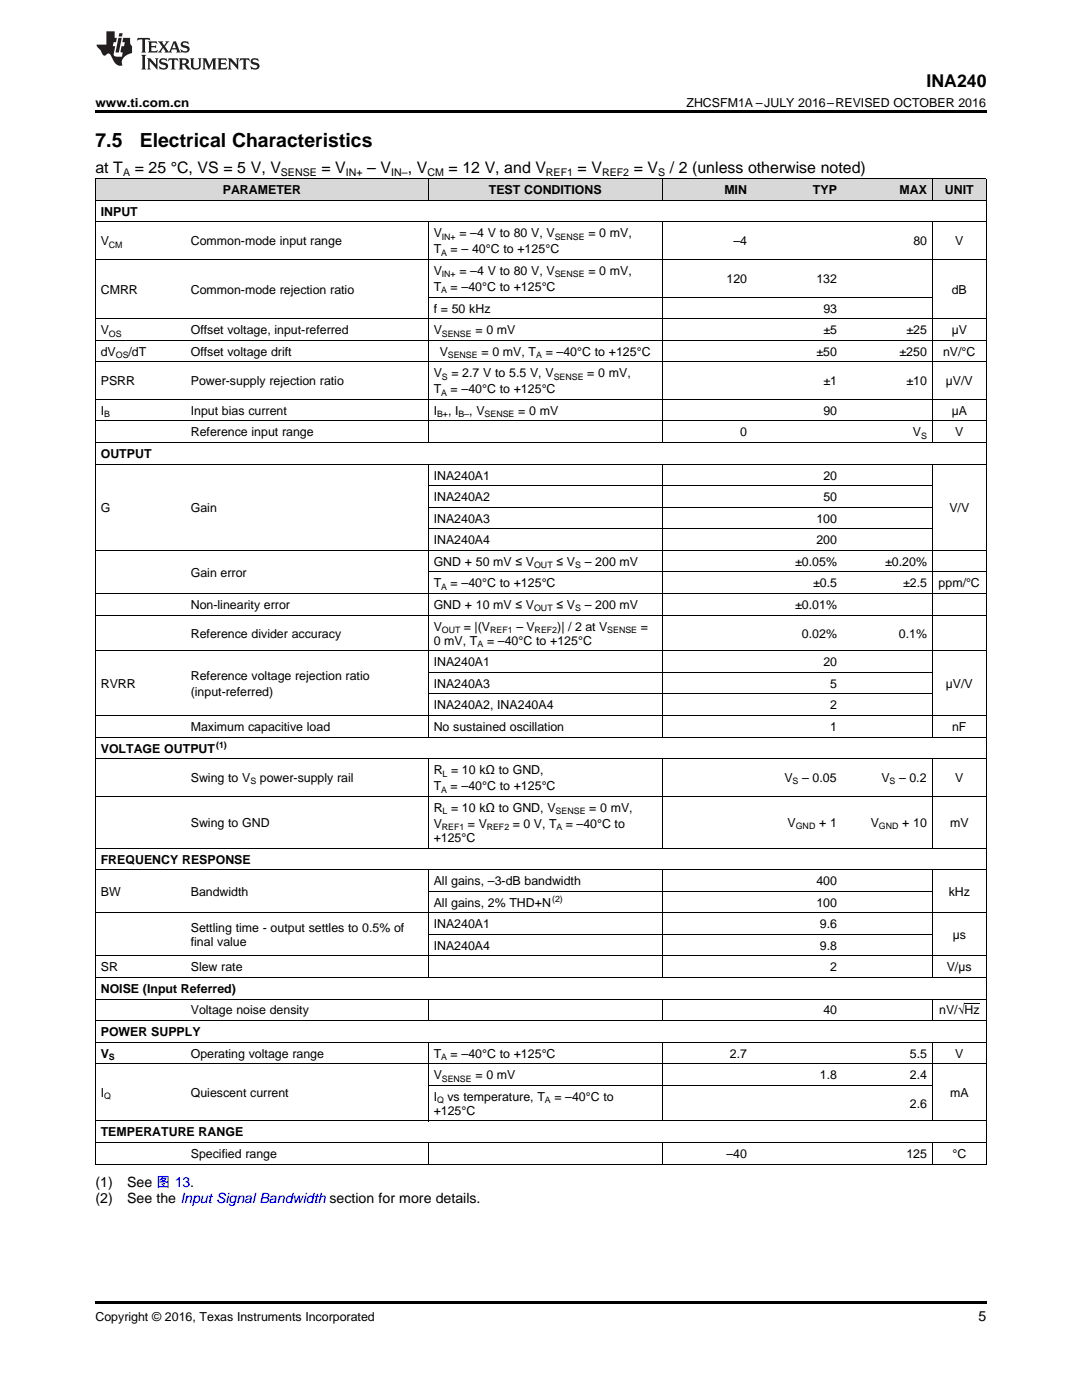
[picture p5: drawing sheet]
<svg xmlns="http://www.w3.org/2000/svg" width="216mm" height="279mm" viewBox="0 0 216 279" stroke-linecap="round" stroke-linejoin="round" font-family="sans-serif">
<defs><g id="words">
<g font-size="3.9">
<text x="19" y="29.3">7.5</text>
<text x="27.9" y="29.3">Electrical Characteristics</text>
</g>
<text font-size="3.5" x="184.9" y="17.3">INA240</text>
<g font-size="3.2">
<text x="19" y="34.4">at T</text>
<text x="26.9" y="34.4">= 25 °C, VS = 5 V, V</text>
<text x="64.1" y="34.4">= V</text>
<text x="73.3" y="34.4">– V</text>
<text x="81.4" y="34.4">, V</text>
<text x="89.5" y="34.4">= 12 V, and V</text>
<text x="115.3" y="34.4">= V</text>
<text x="126.4" y="34.4">= V</text>
<text x="133.6" y="34.4">/ 2 (unless otherwise noted)</text>
</g>
<g font-size="2.8">
<text x="19" y="237">(1)</text>
<text x="25.4" y="237">See 图 13.</text>
<text x="19" y="240.1">(2)</text>
<text x="25.4" y="240.1">See the Input Signal Bandwidth section for more details.</text>
<text x="195.3" y="263.6">5</text>
</g>
<g font-size="2.5">
<text x="19" y="21.4">www.ti.com.cn</text>
<text x="137" y="21.4">ZHCSFM1A –JULY 2016–REVISED OCTOBER 2016</text>
<text x="44.4" y="38.7">PARAMETER</text>
<text x="97.5" y="38.7">TEST CONDITIONS</text>
<text x="144.5" y="38.7">MIN</text>
<text x="162.2" y="38.7">TYP</text>
<text x="179.5" y="38.7">MAX</text>
<text x="188.6" y="38.7">UNIT</text>
<text x="20.1" y="43">INPUT</text>
<text x="86.5" y="47.3">V</text>
<text x="91.7" y="47.3">= –4 V to 80 V, V</text>
<text x="117.4" y="47.3">= 0 mV,</text>
<text x="20.1" y="48.9">V</text>
<text x="38.1" y="48.9">Common-mode input range</text>
<text x="86.5" y="50.6">T</text>
<text x="89.9" y="50.6">= – 40°C to +125°C</text>
<text x="146.3" y="48.9">–4</text>
<text x="182.2" y="48.9">80</text>
<text x="190.6" y="48.9">V</text>
<text x="20.1" y="58.6">CMRR</text>
<text x="38.1" y="58.6">Common-mode rejection ratio</text>
<text x="86.5" y="54.9">V</text>
<text x="86.5" y="58.1">T</text>
<text x="89.9" y="58.1">= –40°C to +125°C</text>
<text x="91.7" y="54.9">= –4 V to 80 V, V</text>
<text x="117.4" y="54.9">= 0 mV,</text>
<text x="145" y="56.4">120</text>
<text x="162.9" y="56.4">132</text>
<text x="189.9" y="58.6">dB</text>
<text x="86.5" y="62.4">f = 50 kHz</text>
<text x="164.3" y="62.4">93</text>
<text x="20.1" y="66.7">V</text>
<text x="20.1" y="71">dV</text>
<text x="25.7" y="71">/dT</text>
<text x="38.1" y="66.7">Offset voltage, input-referred</text>
<text x="38.1" y="71">Offset voltage drift</text>
<text x="86.5" y="66.7">V</text>
<text x="87.7" y="71">V</text>
<text x="94.9" y="66.7">= 0 mV</text>
<text x="96.1" y="71">= 0 mV, T</text>
<text x="108.9" y="71">= –40°C to +125°C</text>
<text x="162.9" y="71">±50</text>
<text x="164.3" y="66.7">±5</text>
<text x="179.5" y="71">±250</text>
<text x="180.9" y="66.7">±25</text>
<text x="188.2" y="71">nV/°C</text>
<text x="189.9" y="66.7">µV</text>
<text x="20.1" y="76.9">PSRR</text>
<text x="38.1" y="76.9">Power-supply rejection ratio</text>
<text x="86.5" y="75.3">V</text>
<text x="90.1" y="75.3">= 2.7 V to 5.5 V, V</text>
<text x="117.2" y="75.3">= 0 mV,</text>
<text x="164.3" y="76.9">±1</text>
<text x="180.9" y="76.9">±10</text>
<text x="188.7" y="76.9">µV/V</text>
<text x="20.1" y="82.8">I</text>
<text x="38.1" y="82.8">Input bias current</text>
<text x="86.5" y="78.5">T</text>
<text x="86.5" y="82.8">I</text>
<text x="89.4" y="82.8">, I</text>
<text x="89.9" y="78.5">= –40°C to +125°C</text>
<text x="93.6" y="82.8">, V</text>
<text x="103.4" y="82.8">= 0 mV</text>
<text x="164.3" y="82.8">90</text>
<text x="189.9" y="82.8">µA</text>
<text x="38.1" y="87.1">Reference input range</text>
<text x="147.7" y="87.1">0</text>
<text x="182.2" y="87.1">V</text>
<text x="190.6" y="87.1">V</text>
<text x="20.1" y="91.4">OUTPUT</text>
<text x="86.5" y="95.7">INA240A1</text>
<text x="164.3" y="95.7">20</text>
<text x="86.5" y="100">INA240A2</text>
<text x="164.3" y="100">50</text>
<text x="20.1" y="102.2">G</text>
<text x="38.1" y="102.2">Gain</text>
<text x="86.5" y="104.3">INA240A3</text>
<text x="162.9" y="104.3">100</text>
<text x="189.4" y="102.2">V/V</text>
<text x="86.5" y="108.6">INA240A4</text>
<text x="86.5" y="112.9">GND + 50 mV ≤ V</text>
<text x="111" y="112.9">≤ V</text>
<text x="116.7" y="112.9">– 200 mV</text>
<text x="158.7" y="112.9">±0.05%</text>
<text x="162.9" y="108.6">200</text>
<text x="176.6" y="112.9">±0.20%</text>
<text x="38.1" y="115.1">Gain error</text>
<text x="86.5" y="117.2">T</text>
<text x="89.9" y="117.2">= –40°C to +125°C</text>
<text x="162.2" y="117.2">±0.5</text>
<text x="180.2" y="117.2">±2.5</text>
<text x="187.3" y="117.2">ppm/°C</text>
<text x="38.1" y="121.5">Non-linearity error</text>
<text x="86.5" y="121.5">GND + 10 mV ≤ V</text>
<text x="86.5" y="125.8">V</text>
<text x="92.6" y="125.8">= |(V</text>
<text x="103" y="125.8">– V</text>
<text x="111" y="121.5">≤ V</text>
<text x="111.2" y="125.8">)| / 2 at V</text>
<text x="116.7" y="121.5">– 200 mV</text>
<text x="127.8" y="125.8">=</text>
<text x="158.7" y="121.5">±0.01%</text>
<text x="38.1" y="127.2">Reference divider accuracy</text>
<text x="86.5" y="128.7">0 mV, T</text>
<text x="97.2" y="128.7">= –40°C to +125°C</text>
<text x="160" y="127.2">0.02%</text>
<text x="179.4" y="127.2">0.1%</text>
<text x="20.1" y="137.3">RVRR</text>
<text x="38.1" y="135.6">Reference voltage rejection ratio</text>
<text x="86.5" y="133">INA240A1</text>
<text x="86.5" y="137.3">INA240A3</text>
<text x="164.3" y="133">20</text>
<text x="165.7" y="137.3">5</text>
<text x="188.7" y="137.3">µV/V</text>
<text x="38.1" y="138.9">(input-referred)</text>
<text x="86.5" y="141.6">INA240A2, INA240A4</text>
<text x="165.7" y="141.6">2</text>
<text x="38.1" y="145.9">Maximum capacitive load</text>
<text x="86.5" y="145.9">No sustained oscillation</text>
<text x="165.7" y="145.9">1</text>
<text x="190" y="145.9">nF</text>
<text x="20.1" y="150.2">VOLTAGE OUTPUT</text>
<text x="86.5" y="154.5">R = 10 kΩ to GND,</text>
<text x="38.1" y="156.1">Swing to V</text>
<text x="51.9" y="156.1">power-supply rail</text>
<text x="86.5" y="157.7">T</text>
<text x="86.5" y="162">R = 10 kΩ to GND, V</text>
<text x="89.9" y="157.7">= –40°C to +125°C</text>
<text x="117.6" y="162">= 0 mV,</text>
<text x="156.5" y="156.1">V</text>
<text x="160.1" y="156.1">– 0.05</text>
<text x="175.9" y="156.1">V</text>
<text x="179.4" y="156.1">– 0.2</text>
<text x="190.6" y="156.1">V</text>
<text x="38.1" y="165">Swing to GND</text>
<text x="86.5" y="165.2">V</text>
<text x="93.4" y="165.2">= V</text>
<text x="102.3" y="165.2">= 0 V, T</text>
<text x="112.9" y="165.2">= –40°C to</text>
<text x="157.2" y="165">V</text>
<text x="163.4" y="165">+ 1</text>
<text x="173.7" y="165">V</text>
<text x="180" y="165">+ 10</text>
<text x="189.6" y="165">mV</text>
<text x="20.1" y="172.3">FREQUENCY RESPONSE</text>
<text x="86.5" y="168">+125°C</text>
<text x="20.1" y="178.8">BW</text>
<text x="38.1" y="178.8">Bandwidth</text>
<text x="86.5" y="176.6">All gains, –3-dB bandwidth</text>
<text x="162.9" y="176.6">400</text>
<text x="189.3" y="178.8">kHz</text>
<text x="38.1" y="186">Settling time - output settles to 0.5% of</text>
<text x="86.5" y="180.9">All gains, 2% THD+N</text>
<text x="86.5" y="185.2">INA240A1</text>
<text x="162.9" y="180.9">100</text>
<text x="163.6" y="185.2">9.6</text>
<text x="38.1" y="188.8">final value</text>
<text x="86.5" y="189.5">INA240A4</text>
<text x="163.6" y="189.5">9.8</text>
<text x="190.1" y="187.4">µs</text>
<text x="20.1" y="193.9">SR</text>
<text x="38.1" y="193.9">Slew rate</text>
<text x="165.7" y="193.9">2</text>
<text x="188.9" y="193.9">V/µs</text>
<text x="20.1" y="198.2">NOISE (Input Referred)</text>
<text x="38.1" y="202.5">Voltage noise density</text>
<text x="164.3" y="202.5">40</text>
<text x="187.4" y="202.5">nV/√Hz</text>
<text x="20.1" y="206.8">POWER SUPPLY</text>
<text x="20.1" y="211.1">V</text>
<text x="38.1" y="211.1">Operating voltage range</text>
<text x="86.5" y="211.1">T</text>
<text x="86.5" y="215.4">V</text>
<text x="89.9" y="211.1">= –40°C to +125°C</text>
<text x="94.9" y="215.4">= 0 mV</text>
<text x="145.6" y="211.1">2.7</text>
<text x="163.6" y="215.4">1.8</text>
<text x="181.5" y="211.1">5.5</text>
<text x="181.5" y="215.4">2.4</text>
<text x="190.6" y="211.1">V</text>
<text x="20.1" y="218.9">I</text>
<text x="38.1" y="218.9">Quiescent current</text>
<text x="86.5" y="219.7">I</text>
<text x="89.3" y="219.7">vs temperature, T</text>
<text x="110.6" y="219.7">= –40°C to</text>
<text x="181.5" y="221.1">2.6</text>
<text x="189.6" y="218.9">mA</text>
<text x="20.1" y="226.8">TEMPERATURE RANGE</text>
<text x="86.5" y="222.5">+125°C</text>
<text x="38.1" y="231.1">Specified range</text>
<text x="145" y="231.1">–40</text>
<text x="180.9" y="231.1">125</text>
<text x="190" y="231.1">°C</text>
<text x="19" y="263.6">Copyright © 2016, Texas Instruments Incorporated</text>
</g>
<g font-size="2.1">
<text x="24.6" y="35.1">A</text>
<text x="56.1" y="35.1">SENSE</text>
<text x="69" y="35.1">IN+</text>
<text x="78.1" y="35.1">IN–</text>
<text x="85.3" y="35.1">CM</text>
<text x="108.9" y="35.1">REF1</text>
<text x="120.1" y="35.1">REF2</text>
<text x="131.3" y="35.1">S</text>
</g>
<g font-size="1.8">
<text x="88.2" y="47.8">IN+</text>
<text x="110.7" y="47.8">SENSE</text>
<text x="21.7" y="49.4">CM</text>
<text x="88" y="51">A</text>
<text x="88" y="58.6">A</text>
<text x="88.2" y="55.4">IN+</text>
<text x="110.7" y="55.4">SENSE</text>
<text x="21.7" y="67.2">OS</text>
<text x="23.1" y="71.5">OS</text>
<text x="88.2" y="67.2">SENSE</text>
<text x="89.4" y="71.5">SENSE</text>
<text x="107" y="71.5">A</text>
<text x="88.2" y="75.8">S</text>
<text x="110.5" y="75.8">SENSE</text>
<text x="20.8" y="83.3">B</text>
<text x="87.2" y="83.3">B+</text>
<text x="88" y="79">A</text>
<text x="91.5" y="83.3">B–</text>
<text x="96.7" y="83.3">SENSE</text>
<text x="183.8" y="87.6">S</text>
<text x="106.6" y="113.4">OUT</text>
<text x="114.8" y="113.4">S</text>
<text x="88" y="117.7">A</text>
<text x="106.6" y="122">OUT</text>
<text x="114.8" y="122">S</text>
<text x="88.2" y="126.3">OUT</text>
<text x="95.3" y="129.2">A</text>
<text x="97.8" y="126.3">REF1</text>
<text x="106.7" y="126.3">REF2</text>
<text x="121.2" y="126.3">SENSE</text>
<text x="43.1" y="149.2">(1)</text>
<text x="88.3" y="155">L</text>
<text x="50" y="156.6">S</text>
<text x="88" y="158.2">A</text>
<text x="158.2" y="156.6">S</text>
<text x="177.5" y="156.6">S</text>
<text x="88.2" y="165.7">REF1</text>
<text x="88.3" y="162.5">L</text>
<text x="97.1" y="165.7">REF2</text>
<text x="110.9" y="162.5">SENSE</text>
<text x="111.1" y="165.7">A</text>
<text x="158.8" y="165.5">GND</text>
<text x="175.4" y="165.5">GND</text>
<text x="110.2" y="180">(2)</text>
<text x="21.7" y="211.6">S</text>
<text x="88" y="211.6">A</text>
<text x="88.2" y="215.9">SENSE</text>
<text x="20.8" y="219.4">Q</text>
<text x="87.2" y="220.2">Q</text>
<text x="108.7" y="220.2">A</text>
</g>
</g></defs>
<g fill="#d8d8d8">
<path d="M19 35.7h18v4.3h-18z"/>
<path d="M37 35.7h35.9v4.3h-35.9z"/>
<path d="M72.9 35.7h12.6v4.3h-12.6z"/>
<path d="M85.5 35.7h46.7v4.3h-46.7z"/>
<path d="M132.2 35.7h17.9v4.3h-17.9z"/>
<path d="M150.1 35.7h18v4.3h-18z"/>
<path d="M168.1 35.7h18v4.3h-18z"/>
<path d="M186.1 35.7h10.7v4.3h-10.7z"/>
</g>
<path d="M19 22h177.8v.5h-177.8zM19 259.7h177.8v.5h-177.8z" fill="#000"/>
<g fill="none" stroke="#000" stroke-width=".2">
<path d="M19 40h177.8M19 35.6h177.8M19.1 35.7v196.7M85.4 35.7v4.3M132.1 35.7v4.3M186 35.7v4.3M196.8 35.7v196.7M19 51.8h177.8M19 44.3h177.8M85.4 44.3v44.1M85.5 59.3h100.6M132.1 44.3v44.1"/>
<path d="M186 44.3v44.1M19 79.7h177.8M19 72.2h177.8M19 67.9h177.8M19 63.6h177.8M19 92.6h177.8M19 88.3h177.8M19 84h177.8M85.4 92.7v54.4M85.5 96.9h100.6M132.1 92.7v54.4M186 92.7v54.4"/>
<path d="M19 118.4h177.8M19 109.8h177.8M85.5 114.1h111.3M85.5 105.5h100.6M85.5 101.2h100.6M19 129.9h177.8M19 122.7h177.8M85.5 138.5h100.6M85.5 134.2h100.6M19 158.9h177.8M19 151.4h177.8M19 147.1h177.8"/>
<path d="M19 142.8h177.8M85.4 151.4v17.9M132.1 151.4v17.9M186 151.4v17.9M19 173.5h177.8M19 169.2h177.8M85.4 173.6v21.5M85.5 177.9h100.6M132.1 173.6v21.5M186 173.6v21.5M19 199.4h177.8M19 195.1h177.8"/>
<path d="M19 190.8h177.8M19 182.2h177.8M85.4 199.4v4.3M85.5 186.5h100.6M132.1 199.4v4.3M186 199.4v4.3M19 212.3h177.8M19 208h177.8M19 203.7h177.8M85.4 208v15.8M85.5 216.6h100.6M132.1 208v15.8"/>
<path d="M186 208v15.8M19 232.3h177.8M19 228h177.8M19 223.7h177.8M85.4 228.1v4.3M132.1 228.1v4.3M186 228.1v4.3"/>
</g>
<g fill="#231f20">
<path d="M27.5 7.6l-.1 .5 .4-.2h.6v.1v2.1l-.2 .4h1l-.3-.4v-2.1l.1-.1h.5l.5 .2-.2-.5zM29.5 8.3l.2 .3v1.5l-.2 .4h1.8l.2-.6a1.04 1.04 0 0 1-1.3 .2v-.7h.6l.3 .2v-.6l-.3 .2h-.6v-.6l.8-.1 .4 .3-.2-.5zM31.5 8.3l.9 1.1-.9 1.1h.8l-.2-.2 .5-.7 .4 .7-.2 .2h1.5l-.1-.2 .1-.4h.9l.1 .4-.2 .2h1l-.3-.3-.7-1.9h-.5l-.9 2-.8-1 .9-1h-.8l.1 .3-.3 .5-.4-.6 .2-.2zM34.7 8.6l.4 1h-.7zM36.3 8.4a.63 .63 0 0 0-.2 .7 .63 .63 0 0 0 .6 .4l.6 .2 .1 .2a.75 .75 0 0 1-.7 .4 .75 .75 0 0 1-.6-.5l.1 .7 .1-.1a1.11 1.11 0 0 0 1.5-.6 1.13 1.13 0 0 0-1.2-.8l-.1-.4a1.04 1.04 0 0 1 1.2 .2l-.2-.5-.1 .1-.5-.2zM28.2 10.9l.2 .4v2.2l-.2 .4h1l-.3-.4v-2.2l.3-.4zM29.3 11.6l.3 .4v1.5l-.3 .4h.8l-.2-.4v-1.3l1.5 1.7v-1.9l.2-.4h-.7l.2 .4v.9l-1.1-1.3zM32 11.8a.62 .62 0 0 0-.2 .7 .62 .62 0 0 0 .6 .4l.6 .1 .1 .3a.76 .76 0 0 1-.7 .3 .76 .76 0 0 1-.6-.4l.1 .7 .1-.1a1.11 1.11 0 0 0 1.5-.6 1.13 1.13 0 0 0-1.2-.8l-.1-.4a1.04 1.04 0 0 1 1.2 .2l-.2-.6-.1 .1-.5-.1zM33.7 11.6l-.2 .6a.61 .61 0 0 1 .8-.3v1.6l-.2 .4h.9l-.2-.4v-1.6a.63 .63 0 0 1 .8 .3l-.2-.6zM35.6 11.6l.3 .4v1.5l-.3 .4h1l-.2-.2v-.8l.5 .2a.76 .76 0 0 0 1.2 .7l-1-1a.58 .58 0 0 0 .6-.5 .58 .58 0 0 0-.5-.6zM36.4 11.9h.1a.45 .45 0 0 1 .5 .1 .45 .45 0 0 1 .1 .5l-.7 .2zM37.9 11.6l.2 .2a2.17 2.17 0 0 0 .3 1.9 .99 .99 0 0 0 1.6-.6v-1.1l.2-.4h-.7l.2 .2a1.92 1.92 0 0 1-.2 1.8 .6 .6 0 0 1-.9-.5v-1.1l.2-.4zM40.4 11.6l.2 .4v1.5l-.2 .4h.7l-.2-.4v-1.4l.8 1.8 .8-1.8v1.4l-.2 .4h.9l-.2-.4v-1.5l.2-.4h-.8l-.6 1.5-.6-1.5zM43.4 11.6l.2 .4v1.5l-.2 .4h1.8l.2-.6a1.04 1.04 0 0 1-1.3 .1v-.6h.5l.4 .2v-.6l-.4 .2h-.5v-.7h.8l.3 .3-.1-.6zM45.5 11.6l.2 .4v1.5l-.2 .4h.7l-.2-.4v-1.3l1.5 1.7v-1.9l.2-.4h-.7l.2 .4v.9l-1.1-1.3zM47.9 11.6l-.1 .6a.61 .61 0 0 1 .8-.3v1.6l-.3 .4h1l-.3-.4 .1-1.6a.63 .63 0 0 1 .7 .3l-.1-.6zM50.2 11.8a.62 .62 0 0 0-.2 .7 .62 .62 0 0 0 .6 .4l.6 .1 .2 .3a.76 .76 0 0 1-.8 .3 .76 .76 0 0 1-.6-.4l.1 .7 .2-.1a1.11 1.11 0 0 0 1.5-.6 1.13 1.13 0 0 0-1.3-.8l-.1-.4a1.04 1.04 0 0 1 1.2 .2l-.1-.6-.2 .1-.5-.1z"/>
<path d="M21.2 6.3v2.6h-1.9l.1 .4 .7 .9a.91 .91 0 0 0 1 .8 .56 .56 0 0 1 .5-.3 .56 .56 0 0 1 .5 .3l.4 .8a1.53 1.53 0 0 0 1.9 1.2 1.54 1.54 0 0 1 1-2.1l.9-.3v-1.4a1.52 1.52 0 0 1-.3-1.6h-1.4l-.2 .8h.5l-.2 .8h-.4l-.2 1v.2l.4 .1-.2 .8a1.93 1.93 0 0 1-1.6-.3l.3-1.8h-.5l.2-.8h.4l.2-.8h-.4v-1.3zM23.6 7.6l-.6 2.9h.7l.6-2.9zM23.8 6.6l-.1 .7h.6l.2-.7z"/>
</g>
<path d="M192.4 200.3h3" fill="none" stroke="#000" stroke-width=".2"/>
<use href="#words"/>
</svg>
